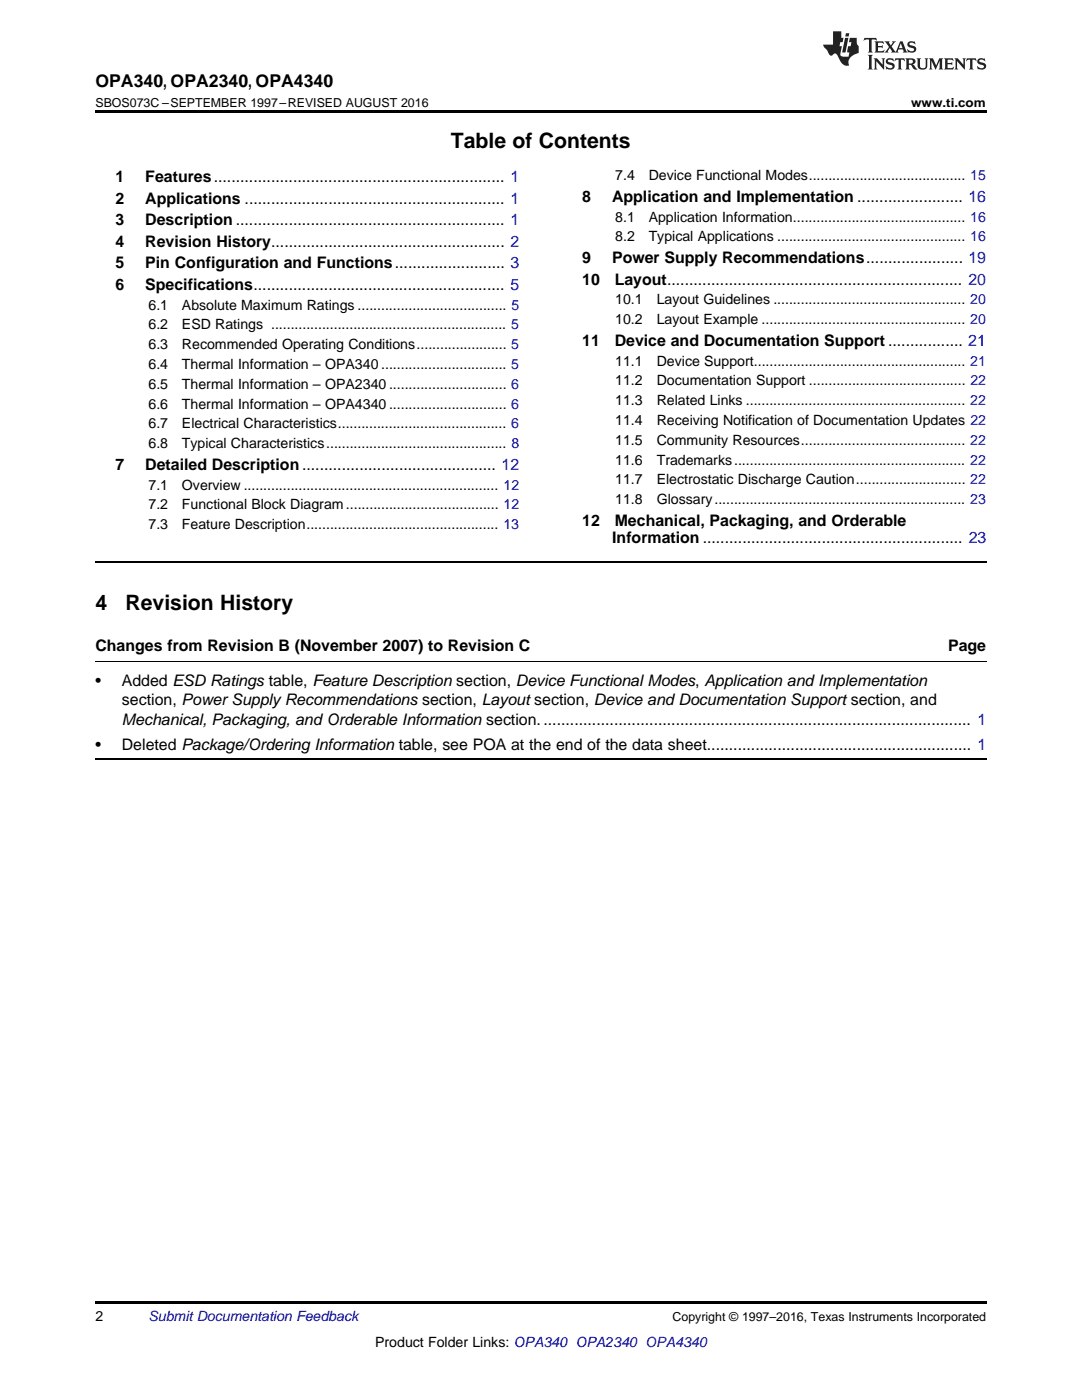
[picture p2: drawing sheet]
<svg xmlns="http://www.w3.org/2000/svg" width="216mm" height="279mm" viewBox="0 0 216 279" stroke-linecap="round" stroke-linejoin="round" font-family="sans-serif">
<defs><g id="words">
<g font-size="4.2">
<text x="90" y="29.6">Table of Contents</text>
<text x="19" y="121.7">4</text>
<text x="25" y="121.7">Revision History</text>
</g>
<text font-size="3.5" x="19" y="17.3">OPA340, OPA2340, OPA4340</text>
<g font-size="3.2">
<text x="23" y="36.3">1</text>
<text x="23" y="40.6">2</text>
<text x="29" y="36.3">Features.................................................................. 1</text>
<text x="29" y="40.6">Applications ........................................................... 1</text>
<text x="116.2" y="40.3">8</text>
<text x="122.1" y="40.3">Application and Implementation ........................ 16</text>
<text x="23" y="44.9">3</text>
<text x="29" y="44.9">Description ............................................................. 1</text>
<text x="23" y="49.2">4</text>
<text x="23" y="53.6">5</text>
<text x="29" y="49.2">Revision History..................................................... 2</text>
<text x="29" y="53.6">Pin Configuration and Functions......................... 3</text>
<text x="116.2" y="52.5">9</text>
<text x="122.1" y="52.5">Power Supply Recommendations...................... 19</text>
<text x="23" y="57.9">6</text>
<text x="29" y="57.9">Specifications......................................................... 5</text>
<text x="116.2" y="56.8">10</text>
<text x="122.7" y="56.8">Layout................................................................... 20</text>
<text x="116.2" y="69">11</text>
<text x="122.7" y="69">Device and Documentation Support ................. 21</text>
<text x="23" y="93.8">7</text>
<text x="29" y="93.8">Detailed Description............................................ 12</text>
<text x="116.2" y="104.9">12</text>
<text x="122.7" y="104.9">Mechanical, Packaging, and Orderable</text>
<text x="122.2" y="108.4">Information ........................................................... 23</text>
<text x="19" y="129.9">Changes from Revision B (November 2007) to Revision C</text>
<text x="189.2" y="129.9">Page</text>
<text x="19" y="136.9">•</text>
<text x="24.3" y="136.9">Added ESD Ratings table, Feature Description section, Device Functional Modes, Application and Implementation</text>
<text x="24.3" y="140.8">section, Power Supply Recommendations section, Layout section, Device and Documentation Support section, and</text>
<text x="19" y="149.6">•</text>
<text x="24.3" y="149.6">Deleted Package/Ordering Information table, see POA at the end of the data sheet............................................................ 1</text>
<text x="24.3" y="144.7">Mechanical, Packaging, and Orderable Information section.................................................................................................. 1</text>
</g>
<g font-size="2.8">
<text x="122.8" y="36">7.4</text>
<text x="129.4" y="36">Device Functional Modes........................................ 15</text>
<text x="122.8" y="44.2">8.1</text>
<text x="129.4" y="44.2">Application Information............................................ 16</text>
<text x="122.8" y="48.2">8.2</text>
<text x="129.4" y="48.2">Typical Applications ................................................ 16</text>
<text x="29.6" y="61.8">6.1</text>
<text x="29.6" y="65.8">6.2</text>
<text x="36.3" y="61.8">Absolute Maximum Ratings ...................................... 5</text>
<text x="36.3" y="65.8">ESD Ratings ............................................................ 5</text>
<text x="122.8" y="60.7">10.1</text>
<text x="122.8" y="64.7">10.2</text>
<text x="131" y="60.7">Layout Guidelines ................................................. 20</text>
<text x="131" y="64.7">Layout Example .................................................... 20</text>
<text x="29.6" y="69.7">6.3</text>
<text x="36.3" y="69.7">Recommended Operating Conditions....................... 5</text>
<text x="29.6" y="73.7">6.4</text>
<text x="29.6" y="77.6">6.5</text>
<text x="36.3" y="73.7">Thermal Information – OPA340 ................................ 5</text>
<text x="36.3" y="77.6">Thermal Information – OPA2340 .............................. 6</text>
<text x="122.8" y="73">11.1</text>
<text x="122.8" y="76.9">11.2</text>
<text x="131" y="73">Device Support...................................................... 21</text>
<text x="131" y="76.9">Documentation Support ........................................ 22</text>
<text x="29.6" y="81.6">6.6</text>
<text x="36.3" y="81.6">Thermal Information – OPA4340 .............................. 6</text>
<text x="122.8" y="80.9">11.3</text>
<text x="131" y="80.9">Related Links ........................................................ 22</text>
<text x="29.6" y="85.5">6.7</text>
<text x="29.6" y="89.5">6.8</text>
<text x="36.3" y="85.5">Electrical Characteristics........................................... 6</text>
<text x="36.3" y="89.5">Typical Characteristics.............................................. 8</text>
<text x="122.8" y="84.8">11.4</text>
<text x="122.8" y="88.8">11.5</text>
<text x="131" y="84.8">Receiving Notification of Documentation Updates 22</text>
<text x="131" y="88.8">Community Resources.......................................... 22</text>
<text x="122.8" y="92.7">11.6</text>
<text x="131" y="92.7">Trademarks........................................................... 22</text>
<text x="29.6" y="97.7">7.1</text>
<text x="29.6" y="101.7">7.2</text>
<text x="36.3" y="97.7">Overview ................................................................. 12</text>
<text x="36.3" y="101.7">Functional Block Diagram....................................... 12</text>
<text x="122.8" y="96.7">11.7</text>
<text x="122.8" y="100.6">11.8</text>
<text x="131" y="96.7">Electrostatic Discharge Caution............................ 22</text>
<text x="131" y="100.6">Glossary................................................................ 23</text>
<text x="29.6" y="105.6">7.3</text>
<text x="36.3" y="105.6">Feature Description................................................. 13</text>
<text x="19" y="263.6">2</text>
<text x="74.9" y="268.9">Product Folder Links: OPA340 OPA2340 OPA4340</text>
</g>
<text font-size="2.8" fill="#0000c8" x="29.6" y="263.6">Submit Documentation Feedback</text>
<g font-size="2.5">
<text x="19" y="21.4">SBOS073C –SEPTEMBER 1997–REVISED AUGUST 2016</text>
<text x="181.8" y="21.4">www.ti.com</text>
<text x="134.2" y="263.6">Copyright © 1997–2016, Texas Instruments Incorporated</text>
</g>
</g></defs>
<path d="M19 22h177.8v.5h-177.8zM19 259.7h177.8v.5h-177.8z" fill="#000"/>
<path d="M19 112.1h177.8M19 151.6h177.8" fill="none" stroke="#000" stroke-width=".35"/>
<path d="M19 131.9h177.8" fill="none" stroke="#000" stroke-width=".2"/>
<g fill="#231f20">
<path d="M172.5 7.6l-.1 .5 .4-.2h.6v.1v2.1l-.2 .4h.9l-.2-.4v-2.1l.1-.1h.5l.5 .2-.2-.5zM174.5 8.3l.2 .3v1.5l-.2 .4h1.8l.2-.6a1.04 1.04 0 0 1-1.3 .2v-.7h.6l.3 .2v-.6l-.3 .2h-.6v-.6l.8-.1 .4 .3-.2-.5zM176.5 8.3l.9 1.1-.9 1.1h.8l-.2-.2 .4-.7 .5 .7-.2 .2h1.5l-.2-.2 .2-.4h.9l.1 .4-.2 .2h1l-.3-.3-.7-1.9h-.5l-.9 2-.8-1 .9-1h-.8l.1 .3-.4 .5-.3-.6 .1-.2zM179.7 8.6l.4 1h-.7zM181.3 8.4a.63 .63 0 0 0-.2 .7 .63 .63 0 0 0 .6 .4l.6 .2 .1 .2a.75 .75 0 0 1-.7 .4 .75 .75 0 0 1-.6-.5l.1 .7 .1-.1a1.11 1.11 0 0 0 1.5-.6 1.13 1.13 0 0 0-1.2-.8l-.1-.4a1.04 1.04 0 0 1 1.2 .2l-.2-.5-.2 .1-.4-.2zM173.2 10.9l.2 .4v2.2l-.2 .4h1l-.3-.4v-2.2l.3-.4zM174.3 11.6l.3 .4v1.5l-.3 .4h.8l-.2-.4v-1.3l1.5 1.7v-1.9l.2-.4h-.7l.2 .4v.9l-1.1-1.3zM177 11.8a.62 .62 0 0 0-.2 .7 .62 .62 0 0 0 .6 .4l.6 .1 .1 .3a.76 .76 0 0 1-.7 .3 .76 .76 0 0 1-.7-.4l.2 .7 .1-.1a1.11 1.11 0 0 0 1.5-.6 1.13 1.13 0 0 0-1.2-.8l-.1-.4a1.04 1.04 0 0 1 1.2 .2l-.2-.6-.2 .1-.5-.1zM178.7 11.6l-.2 .6a.61 .61 0 0 1 .8-.3v1.6l-.2 .4h.9l-.2-.4v-1.6a.63 .63 0 0 1 .7 .3l-.1-.6zM180.6 11.6l.3 .4v1.5l-.3 .4h1l-.2-.2-.1-.8 .6 .2a.76 .76 0 0 0 1.2 .7l-1-1a.58 .58 0 0 0 .6-.5 .58 .58 0 0 0-.5-.6zM181.4 11.9h.1a.45 .45 0 0 1 .5 .1 .45 .45 0 0 1 .1 .5l-.8 .2zM182.9 11.6l.2 .2a2.17 2.17 0 0 0 .3 1.9 .99 .99 0 0 0 1.6-.6v-1.1l.2-.4h-.7l.2 .2a1.92 1.92 0 0 1-.2 1.8 .6 .6 0 0 1-.9-.5v-1.1l.2-.4zM185.4 11.6l.2 .4v1.5l-.2 .4h.7l-.2-.4v-1.4l.8 1.8 .8-1.8v1.4l-.2 .4h.9l-.2-.4v-1.5l.2-.4h-.8l-.6 1.5-.6-1.5zM188.4 11.6l.2 .4v1.5l-.2 .4h1.8l.1-.6a1.04 1.04 0 0 1-1.2 .1v-.6h.5l.4 .2v-.6l-.4 .2h-.5v-.7h.8l.3 .3-.1-.6zM190.5 11.6l.2 .4v1.5l-.2 .4h.7l-.2-.4v-1.3l1.5 1.7v-1.9l.2-.4h-.7l.2 .4v.9l-1.1-1.3zM192.9 11.6l-.1 .6a.61 .61 0 0 1 .7-.3l.1 1.6-.3 .4h1l-.3-.4 .1-1.6a.63 .63 0 0 1 .7 .3l-.1-.6zM195.2 11.8a.62 .62 0 0 0-.2 .7 .62 .62 0 0 0 .6 .4l.6 .1 .1 .3a.76 .76 0 0 1-.7 .3 .76 .76 0 0 1-.6-.4l.1 .7 .1-.1a1.11 1.11 0 0 0 1.6-.6 1.13 1.13 0 0 0-1.3-.8l-.1-.4a1.04 1.04 0 0 1 1.2 .2l-.1-.6-.2 .1-.5-.1z"/>
<path d="M166.2 6.3v2.6h-1.9v.4l.8 .9a.91 .91 0 0 0 1 .8 .56 .56 0 0 1 .5-.3 .56 .56 0 0 1 .5 .3l.4 .8a1.53 1.53 0 0 0 1.9 1.2 1.54 1.54 0 0 1 1-2.1l.9-.3v-1.4a1.52 1.52 0 0 1-.4-1.6h-1.3l-.2 .8h.5l-.2 .8h-.5l-.1 1v.2l.4 .1-.2 .8a1.93 1.93 0 0 1-1.6-.3l.3-1.8h-.5l.2-.8h.4l.2-.8h-.4v-1.3zM168.6 7.6l-.6 2.9h.7l.6-2.9zM168.8 6.6l-.1 .7h.6l.2-.7z"/>
</g>
<use href="#words"/>
</svg>
